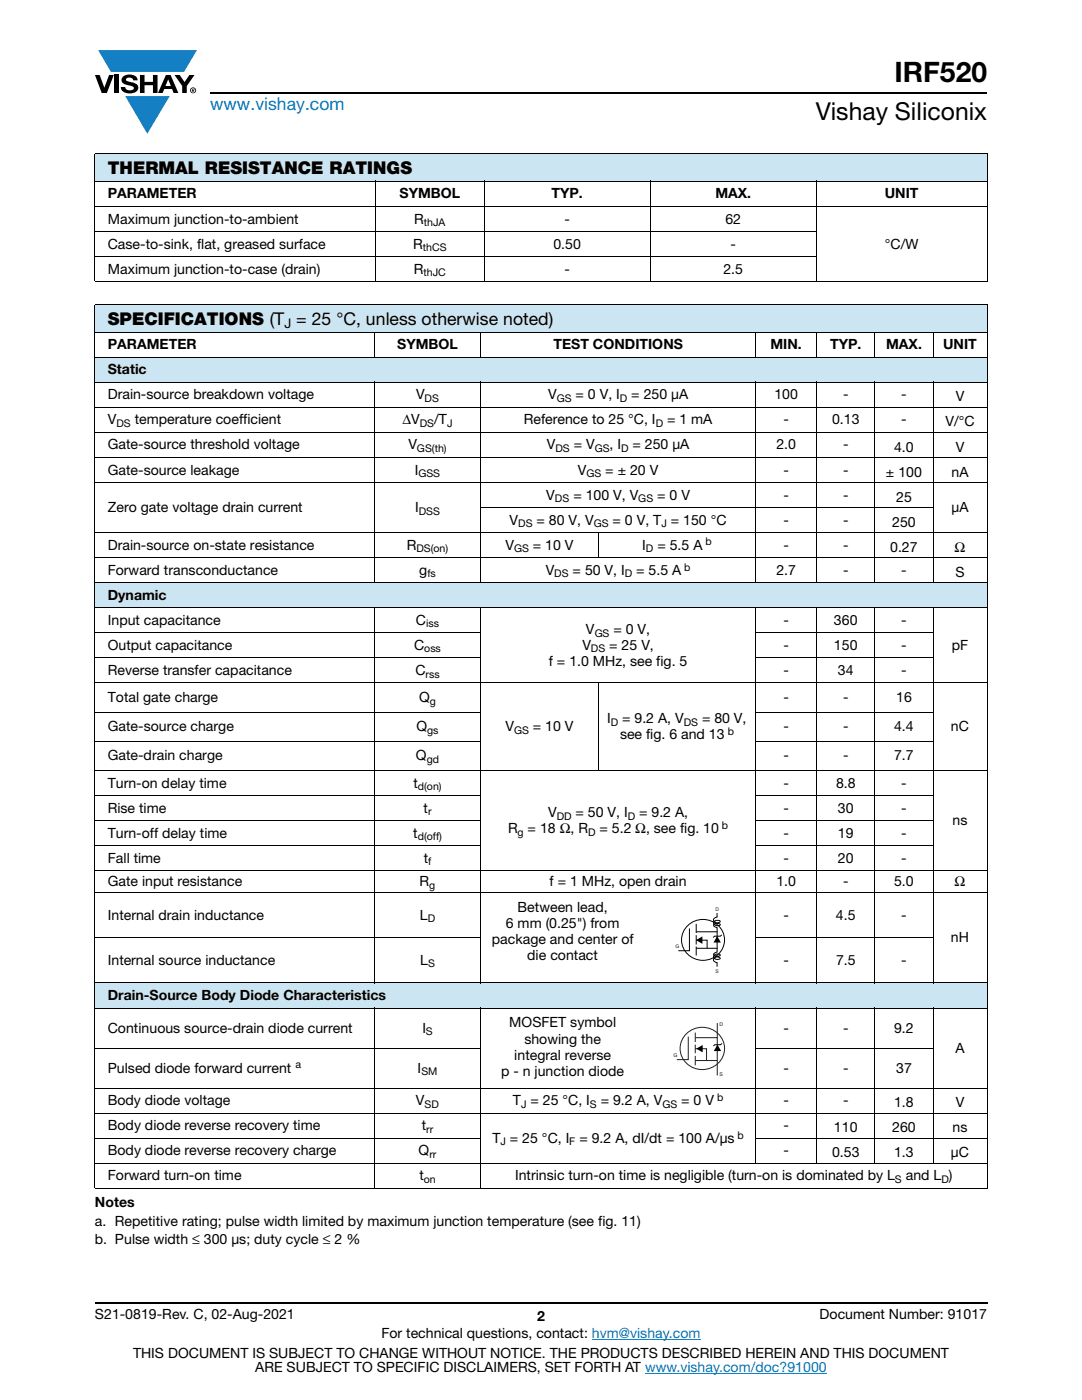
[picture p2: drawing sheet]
<svg xmlns="http://www.w3.org/2000/svg" width="216mm" height="279mm" viewBox="0 0 216 279" stroke-linecap="round" stroke-linejoin="round" font-family="sans-serif">
<defs><g id="words">
<text font-size="5.6" x="178.5" y="16.4">IRF520</text>
<text font-size="4.9" x="162.8" y="24">Vishay Siliconix</text>
<text font-size="3.5" fill="#007ec4" x="42" y="21.9">www.vishay.com</text>
<g font-size="3.5">
<text x="21.5" y="34.8">THERMAL RESISTANCE RATINGS</text>
<text x="21.5" y="64.9">SPECIFICATIONS (T = 25 °C, unless otherwise noted)</text>
</g>
<g font-size="2.8">
<text x="21.5" y="39.6">PARAMETER</text>
<text x="79.7" y="39.6">SYMBOL</text>
<text x="110" y="39.6">TYP.</text>
<text x="142.7" y="39.6">MAX.</text>
<text x="176.6" y="39.6">UNIT</text>
<text x="21.5" y="44.6">Maximum junction-to-ambient</text>
<text x="82.7" y="44.6">R</text>
<text x="112.6" y="44.6">-</text>
<text x="144.8" y="44.6">62</text>
<text x="21.5" y="49.6">Case-to-sink, flat, greased surface</text>
<text x="82.4" y="49.6">R</text>
<text x="110.4" y="49.6">0.50</text>
<text x="145.8" y="49.6">-</text>
<text x="176.6" y="49.6">°C/W</text>
<text x="21.5" y="54.6">Maximum junction-to-case (drain)</text>
<text x="82.6" y="54.6">R</text>
<text x="112.6" y="54.6">-</text>
<text x="144.4" y="54.6">2.5</text>
<text x="21.5" y="69.7">PARAMETER</text>
<text x="79.3" y="69.7">SYMBOL</text>
<text x="110.4" y="69.7">TEST CONDITIONS</text>
<text x="153.7" y="69.7">MIN.</text>
<text x="165.6" y="69.7">TYP.</text>
<text x="176.8" y="69.7">MAX.</text>
<text x="188.2" y="69.7">UNIT</text>
<text x="21.5" y="74.7">Static</text>
<text x="21.5" y="79.7">Drain-source breakdown voltage</text>
<text x="83" y="79.7">V</text>
<text x="109.3" y="79.7">V</text>
<text x="114.8" y="79.7">= 0 V, I</text>
<text x="126" y="79.7">= 250 μA</text>
<text x="154.5" y="79.7">100</text>
<text x="168.2" y="79.7">-</text>
<text x="179.8" y="79.7">-</text>
<text x="190.7" y="80.1">V</text>
<text x="21.5" y="89.7">Gate-source threshold voltage</text>
<text x="21.5" y="84.7">V</text>
<text x="26.9" y="84.7">temperature coefficient</text>
<text x="80.3" y="84.7">ΔV</text>
<text x="81.5" y="89.7">V</text>
<text x="86.6" y="84.7">/T</text>
<text x="104.5" y="84.7">Reference to 25 °C, I</text>
<text x="109.1" y="89.7">V</text>
<text x="114.5" y="89.7">= V</text>
<text x="121.6" y="89.7">, I</text>
<text x="126.2" y="89.7">= 250 μA</text>
<text x="133.1" y="84.7">= 1 mA</text>
<text x="154.9" y="89.7">2.0</text>
<text x="156.3" y="84.7">-</text>
<text x="166" y="84.7">0.13</text>
<text x="168.2" y="89.7">-</text>
<text x="179.8" y="84.7">-</text>
<text x="188.7" y="85.1">V/°C</text>
<text x="21.5" y="94.7">Gate-source leakage</text>
<text x="82.8" y="94.7">I</text>
<text x="115.3" y="94.7">V</text>
<text x="120.8" y="94.7">= ± 20 V</text>
<text x="156.3" y="94.7">-</text>
<text x="168.2" y="94.7">-</text>
<text x="176.8" y="95.1">± 100</text>
<text x="178.4" y="90.1">4.0</text>
<text x="189.9" y="95.1">nA</text>
<text x="190.7" y="90.1">V</text>
<text x="109" y="99.7">V</text>
<text x="114.4" y="99.7">= 100 V, V</text>
<text x="131.1" y="99.7">= 0 V</text>
<text x="156.3" y="99.7">-</text>
<text x="168.2" y="99.7">-</text>
<text x="178.8" y="100.1">25</text>
<text x="21.5" y="102.2">Zero gate voltage drain current</text>
<text x="82.8" y="102.2">I</text>
<text x="101.7" y="104.7">V</text>
<text x="107.1" y="104.7">= 80 V, V</text>
<text x="122.2" y="104.7">= 0 V, T = 150 °C</text>
<text x="156.3" y="104.7">-</text>
<text x="168.2" y="104.7">-</text>
<text x="178" y="105.1">250</text>
<text x="189.9" y="102.2">μA</text>
<text x="21.5" y="109.7">Drain-source on-state resistance</text>
<text x="81.2" y="109.7">R</text>
<text x="100.8" y="109.7">V</text>
<text x="106.3" y="109.7">= 10 V</text>
<text x="128.2" y="109.7">I</text>
<text x="131.2" y="109.7">= 5.5 A</text>
<text x="156.3" y="109.7">-</text>
<text x="168.2" y="109.7">-</text>
<text x="177.6" y="110.1">0.27</text>
<text x="190.5" y="110.1">Ω</text>
<text x="21.5" y="114.7">Forward transconductance</text>
<text x="21.5" y="119.7">Dynamic</text>
<text x="83.7" y="114.7">g</text>
<text x="108.9" y="114.7">V</text>
<text x="114.3" y="114.7">= 50 V, I</text>
<text x="126.9" y="114.7">= 5.5 A</text>
<text x="154.9" y="114.7">2.7</text>
<text x="168.2" y="114.7">-</text>
<text x="179.8" y="114.7">-</text>
<text x="190.6" y="115.1">S</text>
<text x="21.5" y="124.7">Input capacitance</text>
<text x="83" y="124.7">C</text>
<text x="156.3" y="124.7">-</text>
<text x="166.4" y="124.7">360</text>
<text x="179.8" y="124.7">-</text>
<text x="21.5" y="129.7">Output capacitance</text>
<text x="82.6" y="129.7">C</text>
<text x="116.2" y="129.7">V</text>
<text x="116.9" y="126.5">V</text>
<text x="121.6" y="129.7">= 25 V,</text>
<text x="122.4" y="126.5">= 0 V,</text>
<text x="156.3" y="129.7">-</text>
<text x="166.4" y="129.7">150</text>
<text x="179.8" y="129.7">-</text>
<text x="189.9" y="129.7">pF</text>
<text x="21.5" y="134.7">Reverse transfer capacitance</text>
<text x="82.9" y="134.7">C</text>
<text x="109.5" y="132.9">f = 1.0 MHz, see fig. 5</text>
<text x="156.3" y="134.7">-</text>
<text x="167.2" y="134.7">34</text>
<text x="179.8" y="134.7">-</text>
<text x="21.5" y="140.1">Total gate charge</text>
<text x="83.6" y="140.1">Q</text>
<text x="156.3" y="140.1">-</text>
<text x="168.2" y="140.1">-</text>
<text x="178.8" y="140.1">16</text>
<text x="21.5" y="145.9">Gate-source charge</text>
<text x="83.1" y="145.9">Q</text>
<text x="100.8" y="145.9">V</text>
<text x="106.3" y="145.9">= 10 V</text>
<text x="121.2" y="144.4">I</text>
<text x="123.7" y="147.5">see fig. 6 and 13</text>
<text x="124.2" y="144.4">= 9.2 A, V</text>
<text x="140.1" y="144.4">= 80 V,</text>
<text x="156.3" y="145.9">-</text>
<text x="168.2" y="145.9">-</text>
<text x="178.4" y="145.9">4.4</text>
<text x="189.8" y="145.9">nC</text>
<text x="21.5" y="151.8">Gate-drain charge</text>
<text x="83" y="151.8">Q</text>
<text x="156.3" y="151.8">-</text>
<text x="168.2" y="151.8">-</text>
<text x="178.4" y="151.8">7.7</text>
<text x="21.5" y="157.2">Turn-on delay time</text>
<text x="82.5" y="157.2">t</text>
<text x="156.3" y="157.2">-</text>
<text x="166.8" y="157.2">8.8</text>
<text x="179.8" y="157.2">-</text>
<text x="21.5" y="162.2">Rise time</text>
<text x="21.5" y="167.2">Turn-off delay time</text>
<text x="82.5" y="167.2">t</text>
<text x="84.5" y="162.2">t</text>
<text x="101.4" y="166.3">R</text>
<text x="105.3" y="166.3">= 18 Ω, R</text>
<text x="109.3" y="163.1">V</text>
<text x="114.8" y="163.1">= 50 V, I</text>
<text x="119.6" y="166.3">= 5.2 Ω, see fig. 10</text>
<text x="127.5" y="163.1">= 9.2 A,</text>
<text x="156.3" y="162.2">-</text>
<text x="156.3" y="167.2">-</text>
<text x="167.2" y="162.2">30</text>
<text x="167.2" y="167.2">19</text>
<text x="179.8" y="162.2">-</text>
<text x="179.8" y="167.2">-</text>
<text x="190.1" y="164.7">ns</text>
<text x="21.5" y="172.2">Fall time</text>
<text x="84.6" y="172.2">t</text>
<text x="156.3" y="172.2">-</text>
<text x="167.2" y="172.2">20</text>
<text x="179.8" y="172.2">-</text>
<text x="21.5" y="176.9">Gate input resistance</text>
<text x="83.7" y="176.9">R</text>
<text x="109.7" y="176.9">f = 1 MHz, open drain</text>
<text x="154.9" y="176.9">1.0</text>
<text x="168.2" y="176.9">-</text>
<text x="178.4" y="176.9">5.0</text>
<text x="190.5" y="176.9">Ω</text>
<text x="21.5" y="183.6">Internal drain inductance</text>
<text x="83.8" y="183.6">L</text>
<text x="100.9" y="185.3">6 mm (0.25&quot;) from</text>
<text x="103.3" y="182.1">Between lead,</text>
<text x="156.3" y="183.6">-</text>
<text x="166.8" y="183.6">4.5</text>
<text x="179.8" y="183.6">-</text>
<text x="98.1" y="188.4">package and center of</text>
<text x="105.2" y="191.6">die contact</text>
<text x="189.8" y="188.1">nH</text>
<text x="21.5" y="192.6">Internal source inductance</text>
<text x="83.8" y="192.6">L</text>
<text x="156.3" y="192.6">-</text>
<text x="166.8" y="192.6">7.5</text>
<text x="179.8" y="192.6">-</text>
<text x="21.5" y="199.6">Drain-Source Body Diode Characteristics</text>
<text x="21.5" y="206.1">Continuous source-drain diode current</text>
<text x="84.3" y="206.1">I</text>
<text x="101.6" y="204.9">MOSFET symbol</text>
<text x="104.6" y="208.4">showing the</text>
<text x="156.3" y="206.1">-</text>
<text x="168.2" y="206.1">-</text>
<text x="178.4" y="206.1">9.2</text>
<text x="21.5" y="214.1">Pulsed diode forward current</text>
<text x="83.3" y="214.1">I</text>
<text x="100" y="214.8">p - n junction diode</text>
<text x="102.6" y="211.6">integral reverse</text>
<text x="156.3" y="214.1">-</text>
<text x="168.2" y="214.1">-</text>
<text x="178.8" y="214.1">37</text>
<text x="190.6" y="210.1">A</text>
<text x="21.5" y="220.6">Body diode voltage</text>
<text x="83" y="220.6">V</text>
<text x="102.4" y="220.6">T = 25 °C, I</text>
<text x="119.9" y="220.6">= 9.2 A, V</text>
<text x="135.9" y="220.6">= 0 V</text>
<text x="156.3" y="220.6">-</text>
<text x="168.2" y="220.6">-</text>
<text x="178.4" y="221">1.8</text>
<text x="190.7" y="221">V</text>
<text x="21.5" y="225.6">Body diode reverse recovery time</text>
<text x="84.2" y="225.6">t</text>
<text x="156.3" y="225.6">-</text>
<text x="166.4" y="226">110</text>
<text x="178" y="226">260</text>
<text x="190.1" y="226">ns</text>
<text x="21.5" y="230.6">Body diode reverse recovery charge</text>
<text x="83.5" y="230.6">Q</text>
<text x="98.3" y="228.1">T = 25 °C, I</text>
<text x="115.6" y="228.1">= 9.2 A, dI/dt = 100 A/μs</text>
<text x="156.3" y="230.6">-</text>
<text x="166" y="231">0.53</text>
<text x="178.4" y="231">1.3</text>
<text x="189.8" y="231">μC</text>
<text x="21.5" y="235.6">Forward turn-on time</text>
<text x="83.7" y="235.6">t</text>
<text x="102.8" y="235.6">Intrinsic turn-on time is negligible (turn-on is dominated by L</text>
<text x="180.7" y="235.6">and L )</text>
<text x="18.9" y="240.8">Notes</text>
<text x="18.9" y="244.7">a. Repetitive rating; pulse width limited by maximum junction temperature (see fig. 11)</text>
<text x="18.9" y="248.2">b. Pulse width ≤ 300 μs; duty cycle ≤ 2 %</text>
<text x="18.9" y="263.3">S21-0819-Rev. C, 02-Aug-2021</text>
<text x="107.2" y="263.6">2</text>
<text x="163.6" y="263.3">Document Number: 91017</text>
<text x="76.1" y="267.1">For technical questions, contact: hvm@vishay.com</text>
<text x="26.5" y="271">THIS DOCUMENT IS SUBJECT TO CHANGE WITHOUT NOTICE. THE PRODUCTS DESCRIBED HEREIN AND THIS DOCUMENT</text>
<text x="50.9" y="273.8">ARE SUBJECT TO SPECIFIC DISCLAIMERS, SET FORTH AT www.vishay.com/doc?91000</text>
</g>
<text font-size="2.6" x="56.8" y="65.5">J</text>
<g font-size="2.1">
<text x="84.6" y="45.1">thJA</text>
<text x="84.4" y="50.1">thCS</text>
<text x="84.5" y="55.1">thJC</text>
<text x="84.7" y="80.2">DS</text>
<text x="111.1" y="80.2">GS</text>
<text x="123.7" y="80.2">D</text>
<text x="23.2" y="85.2">DS</text>
<text x="83.8" y="85.2">DS</text>
<text x="89.2" y="85.2">J</text>
<text x="130.8" y="85.2">D</text>
<text x="83.2" y="90.2">GS(th)</text>
<text x="83.5" y="95.2">GSS</text>
<text x="110.8" y="90.2">DS</text>
<text x="117" y="95.2">GS</text>
<text x="118.7" y="90.2">GS</text>
<text x="124" y="90.2">D</text>
<text x="110.7" y="100.2">DS</text>
<text x="127.4" y="100.2">GS</text>
<text x="83.6" y="102.7">DSS</text>
<text x="103.4" y="105.2">DS</text>
<text x="118.5" y="105.2">GS</text>
<text x="132" y="105.2">J</text>
<text x="83.1" y="110.2">DS(on)</text>
<text x="102.6" y="110.2">GS</text>
<text x="128.9" y="110.2">D</text>
<text x="136.5" y="113.9">b</text>
<text x="140.8" y="108.9">b</text>
<text x="85.3" y="115.2">fs</text>
<text x="110.6" y="115.2">DS</text>
<text x="124.7" y="115.2">D</text>
<text x="85" y="125.2">iss</text>
<text x="84.7" y="130.2">oss</text>
<text x="117.9" y="130.2">DS</text>
<text x="118.7" y="127">GS</text>
<text x="84.9" y="135.2">rss</text>
<text x="85.8" y="140.6">g</text>
<text x="85.2" y="146.5">gs</text>
<text x="102.6" y="146.5">GS</text>
<text x="121.9" y="144.9">D</text>
<text x="136.4" y="144.9">DS</text>
<text x="145.2" y="146.7">b</text>
<text x="85.2" y="152.3">gd</text>
<text x="83.4" y="157.7">d(on)</text>
<text x="83.4" y="167.7">d(off)</text>
<text x="85.4" y="162.7">r</text>
<text x="103.3" y="166.8">g</text>
<text x="111.1" y="163.6">DD</text>
<text x="117.3" y="166.8">D</text>
<text x="125.3" y="163.6">D</text>
<text x="144.1" y="165.4">b</text>
<text x="85.4" y="172.7">f</text>
<text x="85.7" y="177.4">g</text>
<text x="85.3" y="184.1">D</text>
<text x="85.4" y="193.1">S</text>
<text x="85" y="206.6">S</text>
<text x="58.9" y="213.2">a</text>
<text x="84.1" y="214.6">SM</text>
<text x="84.7" y="221.1">SD</text>
<text x="104" y="221.1">J</text>
<text x="117.7" y="221.1">S</text>
<text x="132.2" y="221.1">GS</text>
<text x="143.1" y="219.7">b</text>
<text x="85" y="226.1">rr</text>
<text x="147.2" y="227.2">b</text>
<text x="85.7" y="231.1">rr</text>
<text x="99.9" y="228.6">J</text>
<text x="113.6" y="228.6">F</text>
<text x="84.6" y="236.1">on</text>
<text x="178.6" y="236.1">S</text>
<text x="187.9" y="236.1">D</text>
</g>
<g font-size="1" fill="#211e1e">
<text x="142.8" y="181.7">D</text>
<text x="134.8" y="189.1">G</text>
<text x="142.8" y="194.1">S</text>
<text x="143.6" y="204.8">D</text>
<text x="134.4" y="211">G</text>
<text x="143.5" y="214.6">S</text>
</g>
</g></defs>
<g fill="#147fc3">
<path d="M19.6 10h19.7l-2.6 4.3h-1.1h-13.5z"/>
<path d="M25 19.2h8.9l-4.5 7.5z"/>
</g>
<g fill="#000">
<path d="M18.9 15h1l.9 2.5 1-2.5h.9l-1.4 3.6h-1zM22.9 15h.9v3.6h-.9zM24.6 15.3a2.1 2.1 0 0 1 2.8 .3l.1 .4h-.9a.79 .79 0 0 0-.7-.5 .79 .79 0 0 0-.8 .4l.3 .3 1 .2a1.08 1.08 0 0 1 1.2 1 1.08 1.08 0 0 1-1.1 1.2 1.73 1.73 0 0 1-2.4-1.2h.9a.96 .96 0 0 0 .8 .6 .96 .96 0 0 0 .9-.4 1.31 1.31 0 0 0-1.2-.6 1.03 1.03 0 0 1-1.1-.6 1.03 1.03 0 0 1 .2-1.1zM27.9 15h.9v1.3h1.7v-1.3h.9v3.6h-.9v-1.6h-1.7v1.6h-.9zM34.8 15h1.1l.9 1.4 1-1.4h1l-1.5 2.2v1.4h-.9v-1.4z"/>
<path d="M33.6 15.9l.5 1.3h-1.1zM33.1 15l-1.6 3.6h1l.3-.8h1.5l.3 .8h1l-1.6-3.6z"/>
<path d="M38.4 17.8h.2v.2h-.2zM38.3 17.7v.7h.1v-.3l.4 .3-.2-.3 .2-.2-.1-.2z"/>
<path d="M38.1 18a.46 .46 0 0 1 .9 0 .46 .46 0 0 1-.9 0zM37.9 18a.6 .6 0 0 0 1.2 0 .6 .6 0 0 0-1.2 0z"/>
</g>
<path d="M42 18.6h155M18.9 260h178.1" fill="none" stroke="#000" stroke-width=".36"/>
<path d="M118.1 267.3h21.7M128.7 274h36.3" fill="none" stroke="#007ec4" stroke-width=".2"/>
<path d="M18.9 30.7h178.1v5.5h-178.1z" fill="#cce5f3"/>
<path d="M18.9 30.7h178.1M18.9 36.2h178.1M18.9 30.8v25.3M75 36.1v20.2M96.6 36.1v20.2M129.8 36.1v20.2M162.9 36.1v20.2M197 30.8v25.3M18.9 41.2h178.1M18.9 46.2h144.1M18.9 51.2h144.1M18.9 56.2h178.1" fill="none" stroke="#000" stroke-width=".2"/>
<g fill="#cce5f3">
<path d="M18.9 60.8h178.1v5.5h-178.1z"/>
<path d="M18.9 71.3h178.1v5h-178.1z"/>
<path d="M18.9 116.3h178.1v5h-178.1z"/>
<path d="M18.9 196.2h178.1v5h-178.1z"/>
</g>
<g fill="none" stroke="#000" stroke-width=".2">
<path d="M18.9 60.8h178.1M18.9 66.3h178.1M18.9 71.3h178.1M18.9 76.3h178.1M18.9 60.9v176.2M74.7 66.2v5.2M74.7 76.2v40.2M95.9 66.2v5.2M95.9 76.2v40.2M150.8 66.2v5.2M150.8 76.2v40.2M163 66.2v5.2"/>
<path d="M163 76.2v40.2M174.6 66.2v5.2M174.6 76.2v40.2M186.2 66.2v5.2M186.2 76.2v40.2M197 60.9v176.2M18.9 81.3h178.1M18.9 86.3h178.1M18.9 91.3h178.1M18.9 96.3h178.1M18.9 106.3h178.1M18.9 111.3h178.1"/>
<path d="M18.9 116.3h178.1M95.8 101.3h90.5M119.4 106.2v5.2M18.9 121.3h178.1M18.9 126.3h77.1M18.9 131.3h77.1M18.9 136.3h178.1M74.7 121.2v75.1M95.9 121.2v75.1M119.4 136.2v17.6M150.7 126.3h35.6M150.7 131.3h35.6"/>
<path d="M150.8 121.2v75.1M163 121.2v75.1M174.6 121.2v75.1M186.2 121.2v75.1M18.9 142.1h77.1M18.9 147.9h77.1M18.9 153.8h178.1M18.9 158.8h77.1M150.7 142.1h35.6M150.7 147.9h35.6M150.7 158.8h35.6M18.9 163.7h77.1"/>
<path d="M18.9 168.8h77.1M18.9 173.8h178.1M18.9 178.2h178.1M150.7 163.7h35.6M150.7 168.8h35.6M18.9 187.2h77.1M18.9 196.2h178.1M137 185a4.3 4.3 0 0 1 5.3-1 4.3 4.3 0 0 1 2 5 4.3 4.3 0 0 1-5.1 2.5 4.3 4.3 0 0 1-3.1-4.7l.2-.6zM137.6 185.3v4.4h-2.2M138.9 189.3h4.3M138.9 187.6h2.2v1.7M138.9 184.4v1.8"/>
<path d="M138.9 186.6v1.9M138.9 188.9v1.8M138.9 186h4.3M143.1 182.2v.8a.58 .58 0 0 0-.7 .6 .58 .58 0 0 0 .7 .6l.6-.3a.73 .73 0 0 0-.8-.2 .73 .73 0 0 0-.5 .6 .88 .88 0 0 0 1.3 .2 .85 .85 0 0 0-1.3 .2l.7 .4v4.9l-.7 .4a.82 .82 0 0 0 1.3 .2 .76 .76 0 0 0-.8-.2 .76 .76 0 0 0-.5 .8l.7 .3 .6-.2a.72 .72 0 0 0-.8-.3 .72 .72 0 0 0-.5 .8l.7 .3v.8M144 186.6l-.3 .2h-1.1l-.3 .3M150.7 187.2h35.6M18.9 201.2h178.1M18.9 209.2h77.1M18.9 217.2h178.1M74.7 201.1v36.2M95.9 201.1v36.2M144.1 208.2l-.3 .3h-1.2l-.2 .3"/>
<path d="M150.7 209.2h35.6M150.8 201.1v31.2M163 201.1v31.2M174.6 201.1v31.2M186.2 201.1v31.2M18.9 222.2h178.1M18.9 227.2h77.1M18.9 232.2h178.1M18.9 237.2h178.1M150.7 227.2h46.3"/>
</g>
<path d="M138.9 187.6l1.3-.7v1.5zM143.1 186.8l.7 1.3h-1.4zM138.9 209.3l1.3-.8v1.5zM143.2 208.5l.7 1.3h-1.5z" fill="#000"/>
<path d="M136.8 206.5a4.4 4.4 0 0 1 5.4-1 4.4 4.4 0 0 1 2.1 5.2 4.4 4.4 0 0 1-5.2 2.6 4.4 4.4 0 0 1-3.3-4.8l.2-.7zM137.3 206.9v4.6h-2.2M138.7 209.3h2.3v2.4M138.7 211.7h4.4M138.7 206.1v1.9M138.7 208.5v1.7M138.7 210.7v1.9M143.1 207.1v7.5M143.1 204.2v2.9h-4.4" fill="none" stroke="#211e1e" stroke-width=".2"/>
<use href="#words"/>
</svg>
